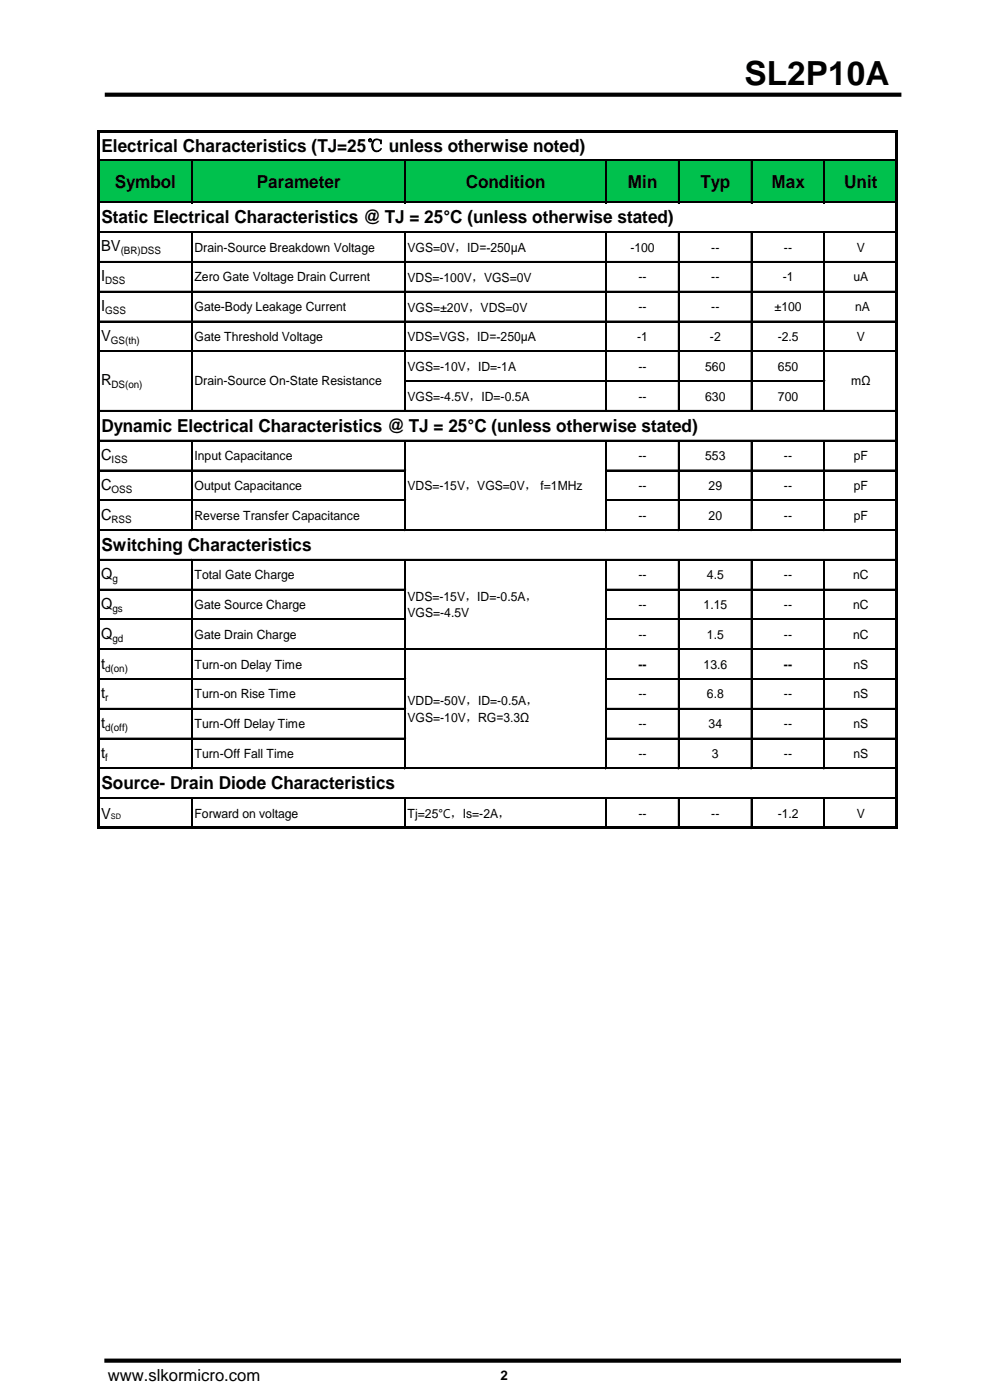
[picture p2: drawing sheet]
<svg xmlns="http://www.w3.org/2000/svg" width="210mm" height="297mm" viewBox="0 0 210 297" stroke-linecap="round" stroke-linejoin="round" font-family="sans-serif">
<defs><g id="words">
<text font-size="7.1" x="157.9" y="18.1">SL2P10A</text>
<g font-size="3.8">
<text x="21.5" y="32.2">Electrical Characteristics (TJ=25℃ unless otherwise noted)</text>
<text x="24.4" y="39.9">Symbol</text>
<text x="54.5" y="39.9">Parameter</text>
<text x="98.8" y="39.9">Condition</text>
<text x="133.2" y="39.9">Min</text>
<text x="148.6" y="39.9">Typ</text>
<text x="163.6" y="39.9">Max</text>
<text x="179.1" y="39.9">Unit</text>
<text x="21.5" y="47.3">Static Electrical Characteristics @ TJ = 25°C (unless otherwise stated)</text>
<text x="21.5" y="91.6">Dynamic Electrical Characteristics @ TJ = 25°C (unless otherwise stated)</text>
<text x="21.5" y="116.9">Switching Characteristics</text>
<text x="21.5" y="167.4">Source- Drain Diode Characteristics</text>
</g>
<text font-size="3.5" x="22.9" y="293">www.slkormicro.com</text>
<g font-size="3.2">
<text x="21.4" y="53.3">BV</text>
<text x="21.4" y="59.7">I</text>
<text x="21.4" y="66">I</text>
<text x="21.4" y="72.3">V</text>
<text x="21.4" y="81.7">R</text>
<text x="21.4" y="97.6">C</text>
<text x="21.4" y="103.9">C</text>
<text x="21.4" y="110.2">C</text>
<text x="21.4" y="122.9">Q</text>
<text x="21.4" y="129.2">Q</text>
<text x="21.4" y="135.5">Q</text>
<text x="21.4" y="141.8">t</text>
<text x="21.4" y="148.1">t</text>
<text x="21.4" y="154.5">t</text>
<text x="21.4" y="160.8">t</text>
<text x="21.4" y="173.7">V</text>
</g>
<text font-size="2.8" x="106.1" y="292.8">2</text>
<g font-size="2.7">
<text x="41.3" y="53.4">Drain-Source Breakdown Voltage</text>
<text x="86.4" y="53.5">VGS=0V，ID=-250μA</text>
<text x="133.7" y="53.4">-100</text>
<text x="150.9" y="53.4">--</text>
<text x="166.3" y="53.4">--</text>
<text x="181.8" y="53.4">V</text>
<text x="41.3" y="59.7">Zero Gate Voltage Drain Current</text>
<text x="86.4" y="59.8">VDS=-100V，VGS=0V</text>
<text x="135.4" y="59.7">--</text>
<text x="150.9" y="59.7">--</text>
<text x="166" y="59.7">-1</text>
<text x="181.1" y="59.7">uA</text>
<text x="41.3" y="66">Gate-Body Leakage Current</text>
<text x="86.4" y="66.1">VGS=±20V，VDS=0V</text>
<text x="135.4" y="66">--</text>
<text x="150.9" y="66">--</text>
<text x="164.3" y="66">±100</text>
<text x="181.4" y="66">nA</text>
<text x="41.3" y="72.3">Gate Threshold Voltage</text>
<text x="86.4" y="72.4">VDS=VGS，ID=-250μA</text>
<text x="135.2" y="72.3">-1</text>
<text x="150.6" y="72.3">-2</text>
<text x="165" y="72.3">-2.5</text>
<text x="181.8" y="72.3">V</text>
<text x="41.3" y="81.7">Drain-Source On-State Resistance</text>
<text x="86.4" y="78.8">VGS=-10V，ID=-1A</text>
<text x="135.4" y="78.7">--</text>
<text x="149.6" y="78.7">560</text>
<text x="165" y="78.7">650</text>
<text x="180.6" y="81.7">mΩ</text>
<text x="86.4" y="85.1">VGS=-4.5V，ID=-0.5A</text>
<text x="135.4" y="85">--</text>
<text x="149.6" y="85">630</text>
<text x="165" y="85">700</text>
<text x="41.3" y="97.6">Input Capacitance</text>
<text x="135.4" y="97.6">--</text>
<text x="149.6" y="97.6">553</text>
<text x="166.3" y="97.6">--</text>
<text x="181.1" y="97.6">pF</text>
<text x="41.3" y="103.9">Output Capacitance</text>
<text x="86.4" y="103.9">VDS=-15V，VGS=0V， f=1MHz</text>
<text x="135.4" y="103.9">--</text>
<text x="150.3" y="103.9">29</text>
<text x="166.3" y="103.9">--</text>
<text x="181.1" y="103.9">pF</text>
<text x="41.3" y="110.3">Reverse Transfer Capacitance</text>
<text x="135.4" y="110.3">--</text>
<text x="150.3" y="110.3">20</text>
<text x="166.3" y="110.3">--</text>
<text x="181.1" y="110.3">pF</text>
<text x="41.3" y="122.9">Total Gate Charge</text>
<text x="135.4" y="122.9">--</text>
<text x="150" y="122.9">4.5</text>
<text x="166.3" y="122.9">--</text>
<text x="181" y="122.9">nC</text>
<text x="41.3" y="129.2">Gate Source Charge</text>
<text x="86.4" y="127.5">VDS=-15V，ID=-0.5A，</text>
<text x="86.4" y="130.8">VGS=-4.5V</text>
<text x="135.4" y="129.2">--</text>
<text x="149.3" y="129.2">1.15</text>
<text x="166.3" y="129.2">--</text>
<text x="181" y="129.2">nC</text>
<text x="41.3" y="135.5">Gate Drain Charge</text>
<text x="135.4" y="135.5">--</text>
<text x="150" y="135.5">1.5</text>
<text x="166.3" y="135.5">--</text>
<text x="181" y="135.5">nC</text>
<text x="41.3" y="141.9">Turn-on Delay Time</text>
<text x="135.4" y="141.9">--</text>
<text x="149.3" y="141.9">13.6</text>
<text x="166.3" y="141.9">--</text>
<text x="181.1" y="141.9">nS</text>
<text x="41.3" y="148.2">Turn-on Rise Time</text>
<text x="86.4" y="149.5">VDD=-50V，ID=-0.5A，</text>
<text x="135.4" y="148.2">--</text>
<text x="150" y="148.2">6.8</text>
<text x="166.3" y="148.2">--</text>
<text x="181.1" y="148.2">nS</text>
<text x="41.3" y="154.5">Turn-Off Delay Time</text>
<text x="86.4" y="153.1">VGS=-10V，RG=3.3Ω</text>
<text x="135.4" y="154.5">--</text>
<text x="150.3" y="154.5">34</text>
<text x="166.3" y="154.5">--</text>
<text x="181.1" y="154.5">nS</text>
<text x="41.3" y="160.8">Turn-Off Fall Time</text>
<text x="135.4" y="160.8">--</text>
<text x="151" y="160.8">3</text>
<text x="166.3" y="160.8">--</text>
<text x="181.1" y="160.8">nS</text>
<text x="41.3" y="173.5">Forward on voltage</text>
<text x="86.4" y="173.5">Tj=25℃，Is=-2A，</text>
<text x="135.4" y="173.5">--</text>
<text x="150.9" y="173.5">--</text>
<text x="165" y="173.5">-1.2</text>
<text x="181.8" y="173.5">V</text>
</g>
<g font-size="2.2">
<text x="25.6" y="54">(BR)DSS</text>
<text x="22.3" y="60.3">DSS</text>
<text x="22.3" y="66.6">GSS</text>
<text x="23.5" y="73">GS(th)</text>
<text x="23.7" y="82.3">DS(on)</text>
<text x="23.7" y="98.2">ISS</text>
<text x="23.7" y="104.6">OSS</text>
<text x="23.7" y="110.9">RSS</text>
<text x="23.9" y="123.5">g</text>
<text x="23.9" y="129.8">gs</text>
<text x="23.9" y="136.2">gd</text>
<text x="22.3" y="142.5">d(on)</text>
<text x="22.3" y="148.8">r</text>
<text x="22.3" y="155.1">d(off)</text>
<text x="22.3" y="161.4">f</text>
</g>
<text font-size="1.6" x="23.5" y="173.7">SD</text>
</g></defs>
<path d="M21 34h169.3v9h-169.3z" fill-rule="evenodd" fill="#00c14d"/>
<g fill="none" stroke="#000" stroke-width=".21">
<path d="M21.3 33.9h168.6M40.7 34.2v8.9M85.8 34.2v8.9M128.5 34.2v8.9M143.9 34.2v8.9M159.3 34.2v8.9M174.8 34.2v8.9M21.3 55.5h19.3M21.3 42.8h168.6M21.3 49.1h168.6M40.7 49.4v37.9M40.9 55.5h149"/>
<path d="M85.8 49.4v37.9M128.5 49.4v37.9M143.9 49.4v37.9M159.3 49.4v37.9M174.8 49.4v37.9M21.3 61.8h19.3M21.3 68.1h19.3M21.3 74.4h19.3M40.9 61.8h149M40.9 68.1h149M40.9 74.4h149M21.3 99.7h19.3"/>
<path d="M21.3 87.1h168.6M21.3 93.4h168.6M40.7 93.6v19M40.9 99.7h45.2M85.8 93.6v19M86.1 80.7h88.9M128.5 93.6v19M128.7 99.7h61.2M143.9 93.6v19M159.3 93.6v19M174.8 93.6v19M21.3 106h19.3"/>
<path d="M21.3 118.7h19.3M21.3 112.3h168.6M40.7 118.7v44.4M40.9 106h45.2M40.9 118.7h149M85.8 118.9v18.7M128.5 118.9v18.7M128.7 106h61.2M143.9 118.9v18.7M159.3 118.9v18.7M174.8 118.9v44.2M21.3 125h19.3"/>
<path d="M21.3 131.3h19.3M21.3 137.6h19.3M40.9 125h45.2M40.9 131.3h45.2M40.9 137.6h133.8M85.8 137.9v25.2M128.5 137.9v25.2M128.7 125h61.2M128.7 131.3h61.2M143.9 137.9v25.2M159.3 137.9v25.2M175 137.6h14.9"/>
<path d="M21.3 143.9h64.8M21.3 150.3h64.8M21.3 156.6h64.8M128.7 143.9h61.2M128.7 150.3h61.2M128.7 156.6h61.2M21.3 162.9h168.6M21.3 169.2h168.6M40.7 169.5v5.8M85.8 169.5v5.8M128.5 169.5v5.8M143.9 169.5v5.8"/>
<path d="M159.3 169.5v5.8M174.8 169.5v5.8"/>
</g>
<g fill="none" stroke="#000" stroke-width=".25">
<path d="M40.8 34.2v8.9M85.9 34.2v8.9M128.6 34.2v8.9M144 34.2v8.9M159.4 34.2v8.9M174.9 34.2v8.9M40.8 49.4v37.9M85.9 49.4v37.9M128.6 49.4v37.9M144 49.4v37.9M159.4 49.4v37.9M174.9 49.4v37.9"/>
<path d="M40.8 93.6v19M85.9 93.6v19M128.6 93.6v19M144 93.6v19M159.4 93.6v19M174.9 93.6v19M40.8 118.7v44.5M85.9 118.9v18.7M128.6 118.9v18.7M144 118.9v18.7M159.4 118.9v18.7M174.9 118.9v44.3"/>
<path d="M85.9 137.9v25.3M128.6 137.9v25.3M144 137.9v25.3M159.4 137.9v25.3M40.8 169.5v5.8M85.9 169.5v5.8M128.6 169.5v5.8M144 169.5v5.8M159.4 169.5v5.8M174.9 169.5v5.8"/>
</g>
<g fill="none" stroke="#000" stroke-width=".26">
<path d="M21.3 34h168.6M21.3 55.6h19.3M21.3 42.9h168.6M21.3 49.3h168.6M40.9 55.6h149M21.3 61.9h19.3M21.3 68.2h19.3M21.3 74.5h19.3M40.9 61.9h149M40.9 68.2h149M40.9 74.5h149M21.3 99.8h19.3"/>
<path d="M21.3 87.2h168.6M21.3 93.5h168.6M40.9 99.8h45.2M86.1 80.9h88.9M128.7 99.8h61.2M21.3 106.1h19.3M21.3 118.8h19.3M21.3 112.5h168.6M40.9 106.1h45.2M40.9 118.8h149M128.7 106.1h61.2M21.3 125.1h19.3"/>
<path d="M21.3 131.4h19.3M21.3 137.7h19.3M40.9 125.1h45.2M40.9 131.4h45.2M40.9 137.7h133.8M128.7 125.1h61.2M128.7 131.4h61.2M175 137.7h14.9M21.3 144.1h64.8M21.3 150.4h64.8M21.3 156.7h64.8M128.7 144.1h61.2"/>
<path d="M128.7 150.4h61.2M128.7 156.7h61.2M21.3 163h168.6M21.3 169.3h168.6"/>
</g>
<g fill="#000">
<path d="M21.3 27.6h169.2v.5h-169.2z" fill-rule="evenodd"/>
<path d="M20.7 27.6h.6v148.2h-.6z" fill-rule="evenodd"/>
<path d="M21.3 175.3h169.2v.5h-169.2z" fill-rule="evenodd"/>
<path d="M189.9 28.1h.6v147.7h-.6z" fill-rule="evenodd"/>
</g>
<path d="M22.2 20.1h169M22.1 288.7h169" fill="none" stroke="#000" stroke-width=".88" stroke-linecap="butt"/>
<use href="#words"/>
</svg>
